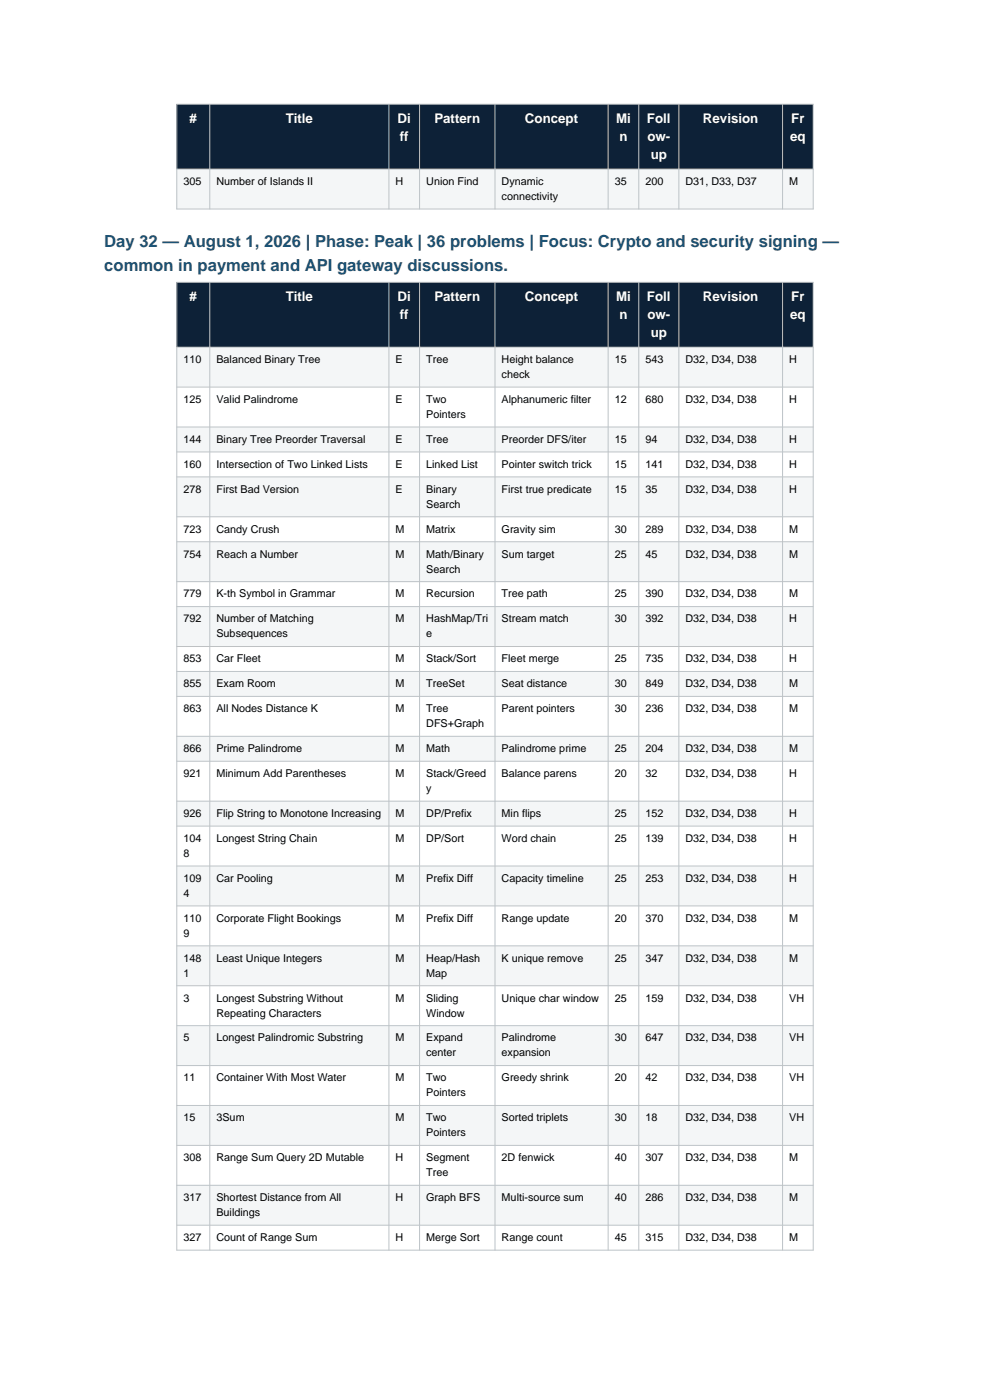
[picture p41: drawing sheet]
<svg xmlns="http://www.w3.org/2000/svg" width="210mm" height="297mm" viewBox="0 0 210 297" stroke-linecap="round" stroke-linejoin="round" font-family="sans-serif">
<defs><g id="words">
<g font-size="3.5" fill="#1a5276">
<text x="22.1" y="52.5">Day 32 — August 1, 2026 | Phase: Peak | 36 problems | Focus: Crypto and security signing —</text>
<text x="22.1" y="57.4">common in payment and API gateway discussions.</text>
</g>
<g font-size="2.8" fill="#fff">
<text x="40.2" y="26">#</text>
<text x="60.6" y="26">Title</text>
<text x="84.3" y="26">Di</text>
<text x="84.8" y="29.9">ff</text>
<text x="92.1" y="26">Pattern</text>
<text x="111.4" y="26">Concept</text>
<text x="130.7" y="26">Mi</text>
<text x="131.4" y="29.9">n</text>
<text x="137.2" y="26">Foll</text>
<text x="137.3" y="29.9">ow-</text>
<text x="149.1" y="26">Revision</text>
<text x="167.6" y="29.9">eq</text>
<text x="167.8" y="26">Fr</text>
<text x="138" y="33.8">up</text>
<text x="40.2" y="63.8">#</text>
<text x="60.6" y="63.8">Title</text>
<text x="84.3" y="63.8">Di</text>
<text x="92.1" y="63.8">Pattern</text>
<text x="111.4" y="63.8">Concept</text>
<text x="130.7" y="63.8">Mi</text>
<text x="137.2" y="63.8">Foll</text>
<text x="149.1" y="63.8">Revision</text>
<text x="167.8" y="63.8">Fr</text>
<text x="84.8" y="67.7">ff</text>
<text x="131.4" y="67.7">n</text>
<text x="137.3" y="67.7">ow-</text>
<text x="138" y="71.5">up</text>
<text x="167.6" y="67.7">eq</text>
</g>
<g font-size="2.3">
<text x="38.9" y="39.2">305</text>
<text x="45.9" y="39.2">Number of Islands II</text>
<text x="83.9" y="39.2">H</text>
<text x="90.4" y="39.2">Union Find</text>
<text x="106.4" y="39.2">Dynamic</text>
<text x="130.4" y="39.2">35</text>
<text x="136.9" y="39.2">200</text>
<text x="145.4" y="39.2">D31, D33, D37</text>
<text x="167.4" y="39.2">M</text>
<text x="106.4" y="42.4">connectivity</text>
<text x="38.9" y="77">110</text>
<text x="45.9" y="77">Balanced Binary Tree</text>
<text x="83.9" y="77">E</text>
<text x="90.4" y="77">Tree</text>
<text x="106.4" y="77">Height balance</text>
<text x="130.4" y="77">15</text>
<text x="136.9" y="77">543</text>
<text x="145.4" y="77">D32, D34, D38</text>
<text x="167.4" y="77">H</text>
<text x="106.4" y="80.2">check</text>
<text x="38.9" y="85.5">125</text>
<text x="45.9" y="85.5">Valid Palindrome</text>
<text x="83.9" y="85.5">E</text>
<text x="90.4" y="85.5">Two</text>
<text x="90.4" y="88.6">Pointers</text>
<text x="106.4" y="85.5">Alphanumeric filter</text>
<text x="130.4" y="85.5">12</text>
<text x="136.9" y="85.5">680</text>
<text x="145.4" y="85.5">D32, D34, D38</text>
<text x="167.4" y="85.5">H</text>
<text x="38.9" y="93.9">144</text>
<text x="45.9" y="93.9">Binary Tree Preorder Traversal</text>
<text x="83.9" y="93.9">E</text>
<text x="90.4" y="93.9">Tree</text>
<text x="106.4" y="93.9">Preorder DFS/iter</text>
<text x="130.4" y="93.9">15</text>
<text x="136.9" y="93.9">94</text>
<text x="145.4" y="93.9">D32, D34, D38</text>
<text x="167.4" y="93.9">H</text>
<text x="38.9" y="99.2">160</text>
<text x="45.9" y="99.2">Intersection of Two Linked Lists</text>
<text x="83.9" y="99.2">E</text>
<text x="90.4" y="99.2">Linked List</text>
<text x="106.4" y="99.2">Pointer switch trick</text>
<text x="130.4" y="99.2">15</text>
<text x="136.9" y="99.2">141</text>
<text x="145.4" y="99.2">D32, D34, D38</text>
<text x="167.4" y="99.2">H</text>
<text x="38.9" y="104.5">278</text>
<text x="45.9" y="104.5">First Bad Version</text>
<text x="83.9" y="104.5">E</text>
<text x="90.4" y="104.5">Binary</text>
<text x="90.4" y="107.7">Search</text>
<text x="106.4" y="104.5">First true predicate</text>
<text x="130.4" y="104.5">15</text>
<text x="136.9" y="104.5">35</text>
<text x="145.4" y="104.5">D32, D34, D38</text>
<text x="167.4" y="104.5">H</text>
<text x="38.9" y="113">723</text>
<text x="45.9" y="113">Candy Crush</text>
<text x="83.9" y="113">M</text>
<text x="90.4" y="113">Matrix</text>
<text x="106.4" y="113">Gravity sim</text>
<text x="130.4" y="113">30</text>
<text x="136.9" y="113">289</text>
<text x="145.4" y="113">D32, D34, D38</text>
<text x="167.4" y="113">M</text>
<text x="38.9" y="118.3">754</text>
<text x="45.9" y="118.3">Reach a Number</text>
<text x="83.9" y="118.3">M</text>
<text x="90.4" y="118.3">Math/Binary</text>
<text x="106.4" y="118.3">Sum target</text>
<text x="130.4" y="118.3">25</text>
<text x="136.9" y="118.3">45</text>
<text x="145.4" y="118.3">D32, D34, D38</text>
<text x="167.4" y="118.3">M</text>
<text x="90.4" y="121.5">Search</text>
<text x="38.9" y="126.7">779</text>
<text x="45.9" y="126.7">K-th Symbol in Grammar</text>
<text x="83.9" y="126.7">M</text>
<text x="90.4" y="126.7">Recursion</text>
<text x="106.4" y="126.7">Tree path</text>
<text x="130.4" y="126.7">25</text>
<text x="136.9" y="126.7">390</text>
<text x="145.4" y="126.7">D32, D34, D38</text>
<text x="167.4" y="126.7">M</text>
<text x="38.9" y="132">792</text>
<text x="45.9" y="132">Number of Matching</text>
<text x="45.9" y="135.2">Subsequences</text>
<text x="83.9" y="132">M</text>
<text x="90.4" y="132">HashMap/Tri</text>
<text x="90.4" y="135.2">e</text>
<text x="106.4" y="132">Stream match</text>
<text x="130.4" y="132">30</text>
<text x="136.9" y="132">392</text>
<text x="145.4" y="132">D32, D34, D38</text>
<text x="167.4" y="132">H</text>
<text x="38.9" y="140.5">853</text>
<text x="45.9" y="140.5">Car Fleet</text>
<text x="83.9" y="140.5">M</text>
<text x="90.4" y="140.5">Stack/Sort</text>
<text x="106.4" y="140.5">Fleet merge</text>
<text x="130.4" y="140.5">25</text>
<text x="136.9" y="140.5">735</text>
<text x="145.4" y="140.5">D32, D34, D38</text>
<text x="167.4" y="140.5">H</text>
<text x="38.9" y="145.8">855</text>
<text x="45.9" y="145.8">Exam Room</text>
<text x="83.9" y="145.8">M</text>
<text x="90.4" y="145.8">TreeSet</text>
<text x="106.4" y="145.8">Seat distance</text>
<text x="130.4" y="145.8">30</text>
<text x="136.9" y="145.8">849</text>
<text x="145.4" y="145.8">D32, D34, D38</text>
<text x="167.4" y="145.8">M</text>
<text x="38.9" y="151.1">863</text>
<text x="45.9" y="151.1">All Nodes Distance K</text>
<text x="83.9" y="151.1">M</text>
<text x="90.4" y="151.1">Tree</text>
<text x="90.4" y="154.3">DFS+Graph</text>
<text x="106.4" y="151.1">Parent pointers</text>
<text x="130.4" y="151.1">30</text>
<text x="136.9" y="151.1">236</text>
<text x="145.4" y="151.1">D32, D34, D38</text>
<text x="167.4" y="151.1">M</text>
<text x="38.9" y="159.6">866</text>
<text x="45.9" y="159.6">Prime Palindrome</text>
<text x="83.9" y="159.6">M</text>
<text x="90.4" y="159.6">Math</text>
<text x="106.4" y="159.6">Palindrome prime</text>
<text x="130.4" y="159.6">25</text>
<text x="136.9" y="159.6">204</text>
<text x="145.4" y="159.6">D32, D34, D38</text>
<text x="167.4" y="159.6">M</text>
<text x="38.9" y="164.8">921</text>
<text x="45.9" y="164.8">Minimum Add Parentheses</text>
<text x="83.9" y="164.8">M</text>
<text x="90.4" y="164.8">Stack/Greed</text>
<text x="106.4" y="164.8">Balance parens</text>
<text x="130.4" y="164.8">20</text>
<text x="136.9" y="164.8">32</text>
<text x="145.4" y="164.8">D32, D34, D38</text>
<text x="167.4" y="164.8">H</text>
<text x="38.9" y="173.3">926</text>
<text x="45.9" y="173.3">Flip String to Monotone Increasing</text>
<text x="83.9" y="173.3">M</text>
<text x="90.4" y="168">y</text>
<text x="90.4" y="173.3">DP/Prefix</text>
<text x="106.4" y="173.3">Min flips</text>
<text x="130.4" y="173.3">25</text>
<text x="136.9" y="173.3">152</text>
<text x="145.4" y="173.3">D32, D34, D38</text>
<text x="167.4" y="173.3">H</text>
<text x="38.9" y="178.6">104</text>
<text x="45.9" y="178.6">Longest String Chain</text>
<text x="83.9" y="178.6">M</text>
<text x="90.4" y="178.6">DP/Sort</text>
<text x="106.4" y="178.6">Word chain</text>
<text x="130.4" y="178.6">25</text>
<text x="136.9" y="178.6">139</text>
<text x="145.4" y="178.6">D32, D34, D38</text>
<text x="167.4" y="178.6">H</text>
<text x="38.9" y="181.8">8</text>
<text x="38.9" y="187.1">109</text>
<text x="38.9" y="190.2">4</text>
<text x="45.9" y="187.1">Car Pooling</text>
<text x="83.9" y="187.1">M</text>
<text x="90.4" y="187.1">Prefix Diff</text>
<text x="106.4" y="187.1">Capacity timeline</text>
<text x="130.4" y="187.1">25</text>
<text x="136.9" y="187.1">253</text>
<text x="145.4" y="187.1">D32, D34, D38</text>
<text x="167.4" y="187.1">H</text>
<text x="38.9" y="195.5">110</text>
<text x="45.9" y="195.5">Corporate Flight Bookings</text>
<text x="83.9" y="195.5">M</text>
<text x="90.4" y="195.5">Prefix Diff</text>
<text x="106.4" y="195.5">Range update</text>
<text x="130.4" y="195.5">20</text>
<text x="136.9" y="195.5">370</text>
<text x="145.4" y="195.5">D32, D34, D38</text>
<text x="167.4" y="195.5">M</text>
<text x="38.9" y="198.7">9</text>
<text x="38.9" y="204">148</text>
<text x="38.9" y="207.2">1</text>
<text x="45.9" y="204">Least Unique Integers</text>
<text x="83.9" y="204">M</text>
<text x="90.4" y="204">Heap/Hash</text>
<text x="90.4" y="207.2">Map</text>
<text x="106.4" y="204">K unique remove</text>
<text x="130.4" y="204">25</text>
<text x="136.9" y="204">347</text>
<text x="145.4" y="204">D32, D34, D38</text>
<text x="167.4" y="204">M</text>
<text x="38.9" y="212.5">3</text>
<text x="45.9" y="212.5">Longest Substring Without</text>
<text x="45.9" y="215.6">Repeating Characters</text>
<text x="83.9" y="212.5">M</text>
<text x="90.4" y="212.5">Sliding</text>
<text x="90.4" y="215.6">Window</text>
<text x="106.4" y="212.5">Unique char window</text>
<text x="130.4" y="212.5">25</text>
<text x="136.9" y="212.5">159</text>
<text x="145.4" y="212.5">D32, D34, D38</text>
<text x="167.4" y="212.5">VH</text>
<text x="38.9" y="220.9">5</text>
<text x="45.9" y="220.9">Longest Palindromic Substring</text>
<text x="83.9" y="220.9">M</text>
<text x="90.4" y="220.9">Expand</text>
<text x="106.4" y="220.9">Palindrome</text>
<text x="130.4" y="220.9">30</text>
<text x="136.9" y="220.9">647</text>
<text x="145.4" y="220.9">D32, D34, D38</text>
<text x="167.4" y="220.9">VH</text>
<text x="90.4" y="224.1">center</text>
<text x="106.4" y="224.1">expansion</text>
<text x="38.9" y="229.4">11</text>
<text x="45.9" y="229.4">Container With Most Water</text>
<text x="83.9" y="229.4">M</text>
<text x="90.4" y="229.4">Two</text>
<text x="90.4" y="232.6">Pointers</text>
<text x="106.4" y="229.4">Greedy shrink</text>
<text x="130.4" y="229.4">20</text>
<text x="136.9" y="229.4">42</text>
<text x="145.4" y="229.4">D32, D34, D38</text>
<text x="167.4" y="229.4">VH</text>
<text x="38.9" y="237.9">15</text>
<text x="45.9" y="237.9">3Sum</text>
<text x="83.9" y="237.9">M</text>
<text x="90.4" y="237.9">Two</text>
<text x="106.4" y="237.9">Sorted triplets</text>
<text x="130.4" y="237.9">30</text>
<text x="136.9" y="237.9">18</text>
<text x="145.4" y="237.9">D32, D34, D38</text>
<text x="167.4" y="237.9">VH</text>
<text x="90.4" y="241">Pointers</text>
<text x="38.9" y="246.3">308</text>
<text x="45.9" y="246.3">Range Sum Query 2D Mutable</text>
<text x="83.9" y="246.3">H</text>
<text x="90.4" y="246.3">Segment</text>
<text x="90.4" y="249.5">Tree</text>
<text x="106.4" y="246.3">2D fenwick</text>
<text x="130.4" y="246.3">40</text>
<text x="136.9" y="246.3">307</text>
<text x="145.4" y="246.3">D32, D34, D38</text>
<text x="167.4" y="246.3">M</text>
<text x="38.9" y="254.8">317</text>
<text x="45.9" y="254.8">Shortest Distance from All</text>
<text x="45.9" y="258">Buildings</text>
<text x="83.9" y="254.8">H</text>
<text x="90.4" y="254.8">Graph BFS</text>
<text x="106.4" y="254.8">Multi-source sum</text>
<text x="130.4" y="254.8">40</text>
<text x="136.9" y="254.8">286</text>
<text x="145.4" y="254.8">D32, D34, D38</text>
<text x="167.4" y="254.8">M</text>
<text x="38.9" y="263.3">327</text>
<text x="45.9" y="263.3">Count of Range Sum</text>
<text x="83.9" y="263.3">H</text>
<text x="90.4" y="263.3">Merge Sort</text>
<text x="106.4" y="263.3">Range count</text>
<text x="130.4" y="263.3">45</text>
<text x="136.9" y="263.3">315</text>
<text x="145.4" y="263.3">D32, D34, D38</text>
<text x="167.4" y="263.3">M</text>
</g>
</g></defs>
<path d="M37.5 22.1h135v13.8h-135z" fill-rule="evenodd" fill="#0d2137"/>
<path d="M37.5 35.9h135v8.4h-135z" fill-rule="evenodd" fill="#f4f6f7"/>
<path d="M37.5 22.1h135v22.2h-135zM37.5 35.9h135M44.5 22.1v22.2M82.5 22.1v22.2M89 22.1v22.2M105 22.1v22.2M129 22.1v22.2M135.5 22.1v22.2M144 22.1v22.2M166 22.1v22.2" fill="none" stroke="#bdc3c7" stroke-width=".21"/>
<path d="M37.5 59.9h135v13.8h-135z" fill-rule="evenodd" fill="#0d2137"/>
<path d="M37.5 73.7h135v8.4h-135z" fill-rule="evenodd" fill="#f4f6f7"/>
<path d="M37.5 82.1h135v8.5h-135z" fill-rule="evenodd" fill="#fff"/>
<path d="M37.5 90.6h135v5.3h-135z" fill-rule="evenodd" fill="#f4f6f7"/>
<path d="M37.5 95.9h135v5.3h-135z" fill-rule="evenodd" fill="#fff"/>
<path d="M37.5 101.2h135v8.4h-135z" fill-rule="evenodd" fill="#f4f6f7"/>
<path d="M37.5 109.6h135v5.3h-135z" fill-rule="evenodd" fill="#fff"/>
<path d="M37.5 114.9h135v8.5h-135z" fill-rule="evenodd" fill="#f4f6f7"/>
<path d="M37.5 123.4h135v5.3h-135z" fill-rule="evenodd" fill="#fff"/>
<path d="M37.5 128.7h135v8.5h-135z" fill-rule="evenodd" fill="#f4f6f7"/>
<path d="M37.5 137.2h135v5.2h-135z" fill-rule="evenodd" fill="#fff"/>
<path d="M37.5 142.4h135v5.3h-135z" fill-rule="evenodd" fill="#f4f6f7"/>
<path d="M37.5 147.7h135v8.5h-135z" fill-rule="evenodd" fill="#fff"/>
<path d="M37.5 156.2h135v5.3h-135z" fill-rule="evenodd" fill="#f4f6f7"/>
<path d="M37.5 161.5h135v8.5h-135z" fill-rule="evenodd" fill="#fff"/>
<path d="M37.5 170h135v5.3h-135z" fill-rule="evenodd" fill="#f4f6f7"/>
<path d="M37.5 175.3h135v8.4h-135z" fill-rule="evenodd" fill="#fff"/>
<path d="M37.5 183.7h135v8.5h-135z" fill-rule="evenodd" fill="#f4f6f7"/>
<path d="M37.5 192.2h135v8.5h-135z" fill-rule="evenodd" fill="#fff"/>
<path d="M37.5 200.7h135v8.4h-135z" fill-rule="evenodd" fill="#f4f6f7"/>
<path d="M37.5 209.1h135v8.5h-135z" fill-rule="evenodd" fill="#fff"/>
<path d="M37.5 217.6h135v8.5h-135z" fill-rule="evenodd" fill="#f4f6f7"/>
<path d="M37.5 226.1h135v8.4h-135z" fill-rule="evenodd" fill="#fff"/>
<path d="M37.5 234.5h135v8.5h-135z" fill-rule="evenodd" fill="#f4f6f7"/>
<path d="M37.5 243h135v8.5h-135z" fill-rule="evenodd" fill="#fff"/>
<path d="M37.5 251.5h135v8.4h-135z" fill-rule="evenodd" fill="#f4f6f7"/>
<path d="M37.5 259.9h135v5.3h-135z" fill-rule="evenodd" fill="#fff"/>
<g fill="none" stroke="#bdc3c7" stroke-width=".21">
<path d="M37.5 59.9h135v205.3h-135zM44.5 59.9v205.3M82.5 59.9v205.3M89 59.9v205.3M105 59.9v205.3M129 59.9v205.3M135.5 59.9v205.3M144 59.9v205.3M166 59.9v205.3M37.5 73.7h135M37.5 82.1h135M37.5 90.6h135"/>
<path d="M37.5 95.9h135M37.5 101.2h135M37.5 109.6h135M37.5 114.9h135M37.5 123.4h135M37.5 128.7h135M37.5 137.2h135M37.5 142.4h135M37.5 147.7h135M37.5 156.2h135M37.5 161.5h135M37.5 170h135"/>
<path d="M37.5 175.3h135M37.5 183.7h135M37.5 192.2h135M37.5 200.7h135M37.5 209.1h135M37.5 217.6h135M37.5 226.1h135M37.5 234.5h135M37.5 243h135M37.5 251.5h135M37.5 259.9h135"/>
</g>
<use href="#words"/>
</svg>
